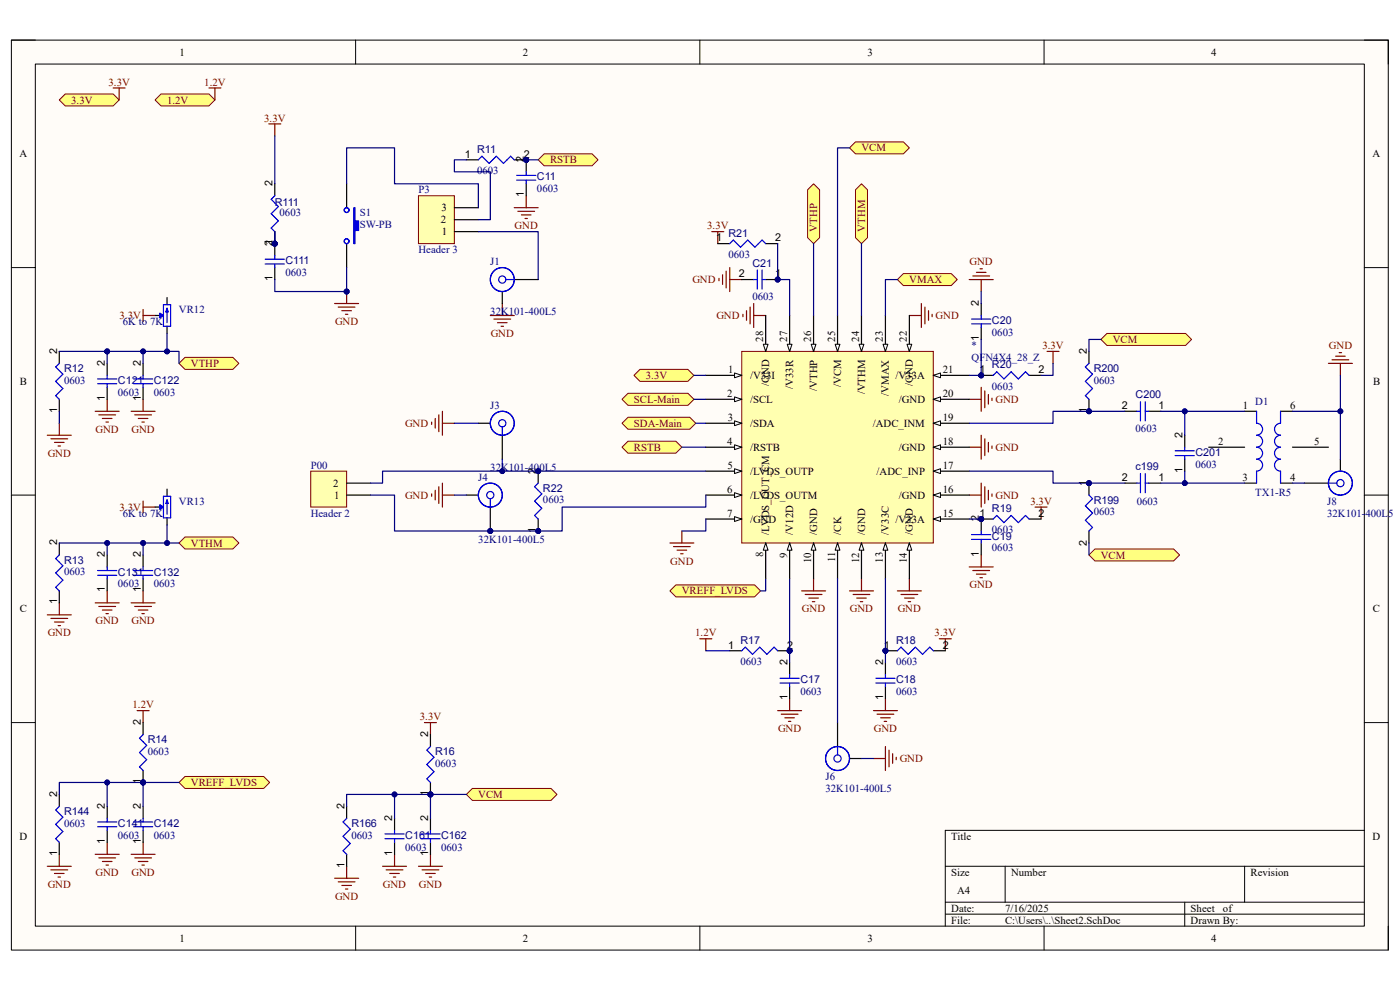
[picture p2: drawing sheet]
<svg xmlns="http://www.w3.org/2000/svg" width="297mm" height="210mm" viewBox="0 0 297 210" stroke-linecap="round" stroke-linejoin="round" font-family="sans-serif">
<defs><g id="words">
<g font-size="2.3">
<text x="38.1" y="11.8">1</text>
<text x="110.9" y="11.8">2</text>
<text x="184" y="11.8">3</text>
<text x="256.9" y="11.8">4</text>
<text x="4.1" y="33.4">A</text>
<text x="98.6" y="33.4">1</text>
<text x="111.1" y="33.4">2</text>
<text x="111.2" y="34.4" transform="rotate(-90 111.2 34.4)">2</text>
<text x="291.2" y="33.4">A</text>
<text x="57.8" y="39.5" transform="rotate(-90 57.8 39.5)">2</text>
<text x="111.2" y="41.9" transform="rotate(-90 111.2 41.9)">1</text>
<text x="93.6" y="47.4">2</text>
<text x="93.6" y="44.8">3</text>
<text x="57.8" y="52.2" transform="rotate(-90 57.8 52.2)">2</text>
<text x="57.8" y="52" transform="rotate(-90 57.8 52)">1</text>
<text x="93.8" y="49.9">1</text>
<text x="151.9" y="51.2">1</text>
<text x="164.5" y="51.2">2</text>
<text x="57.8" y="59.6" transform="rotate(-90 57.8 59.6)">1</text>
<text x="156.7" y="58.8">2</text>
<text x="164.5" y="58.8">1</text>
<text x="207.7" y="64.9" transform="rotate(-90 207.7 64.9)">2</text>
<text x="12.1" y="75.1" transform="rotate(-90 12.1 75.1)">2</text>
<text x="22.3" y="77.6" transform="rotate(-90 22.3 77.6)">2</text>
<text x="29.9" y="77.6" transform="rotate(-90 29.9 77.6)">2</text>
<text x="161.9" y="72.5" transform="rotate(-90 161.9 72.5)">28</text>
<text x="167" y="72.5" transform="rotate(-90 167 72.5)">27</text>
<text x="172.1" y="72.5" transform="rotate(-90 172.1 72.5)">26</text>
<text x="177.2" y="72.5" transform="rotate(-90 177.2 72.5)">25</text>
<text x="182.2" y="72.5" transform="rotate(-90 182.2 72.5)">24</text>
<text x="187.3" y="72.5" transform="rotate(-90 187.3 72.5)">23</text>
<text x="192.4" y="72.5" transform="rotate(-90 192.4 72.5)">22</text>
<text x="207.7" y="72.3" transform="rotate(-90 207.7 72.3)">1</text>
<text x="230.5" y="75.1" transform="rotate(-90 230.5 75.1)">2</text>
<text x="4.2" y="81.7">B</text>
<text x="154.5" y="79.1">1</text>
<text x="159.1" y="80.4">/V33I</text>
<text x="163.2" y="81.8" transform="rotate(-90 163.2 81.8)">/GND</text>
<text x="168.3" y="82.5" transform="rotate(-90 168.3 82.5)">/V33R</text>
<text x="173.4" y="82.9" transform="rotate(-90 173.4 82.9)">/VTHP</text>
<text x="178.4" y="82.1" transform="rotate(-90 178.4 82.1)">/VCM</text>
<text x="183.5" y="83.7" transform="rotate(-90 183.5 83.7)">/VTHM</text>
<text x="188.6" y="83.9" transform="rotate(-90 188.6 83.9)">/VMAX</text>
<text x="190" y="80.4">/V33A</text>
<text x="193.7" y="81.8" transform="rotate(-90 193.7 81.8)">/GND</text>
<text x="200" y="79.1">21</text>
<text x="207.8" y="79.2">1</text>
<text x="220.3" y="79.2">2</text>
<text x="291.3" y="81.7">B</text>
<text x="12.1" y="87.6" transform="rotate(-90 12.1 87.6)">1</text>
<text x="22.3" y="85" transform="rotate(-90 22.3 85)">1</text>
<text x="29.9" y="85" transform="rotate(-90 29.9 85)">1</text>
<text x="154.3" y="84.2">2</text>
<text x="154.4" y="89.3">3</text>
<text x="159.1" y="85.5">/SCL</text>
<text x="190.7" y="85.5">/GND</text>
<text x="200" y="89.3">19</text>
<text x="200" y="84.2">20</text>
<text x="230.5" y="87.6" transform="rotate(-90 230.5 87.6)">1</text>
<text x="238" y="86.8">2</text>
<text x="245.7" y="86.8">1</text>
<text x="263.7" y="86.7">1</text>
<text x="273.7" y="86.7">6</text>
<text x="154.3" y="94.4">4</text>
<text x="159.1" y="90.6">/SDA</text>
<text x="159.1" y="95.6">/RSTB</text>
<text x="185.2" y="90.6">/ADC_INM</text>
<text x="190.7" y="95.6">/GND</text>
<text x="200" y="94.4">18</text>
<text x="250.9" y="92.8" transform="rotate(-90 250.9 92.8)">2</text>
<text x="258.4" y="94.4">2</text>
<text x="278.8" y="94.4">5</text>
<text x="113.7" y="100.5" transform="rotate(-90 113.7 100.5)">2</text>
<text x="154.3" y="99.4">5</text>
<text x="159.1" y="100.7">/LVDS_OUTP</text>
<text x="186" y="100.7">/ADC_INP</text>
<text x="200" y="99.4">17</text>
<text x="250.9" y="100.3" transform="rotate(-90 250.9 100.3)">1</text>
<text x="263.6" y="102">3</text>
<text x="273.7" y="102">4</text>
<text x="70.7" y="103.3">2</text>
<text x="70.9" y="105.8">1</text>
<text x="154.3" y="104.5">6</text>
<text x="159.1" y="105.8">/LVDS_OUTM</text>
<text x="190.7" y="105.8">/GND</text>
<text x="200" y="104.5">16</text>
<text x="230.5" y="103" transform="rotate(-90 230.5 103)">1</text>
<text x="238" y="102">2</text>
<text x="245.7" y="102">1</text>
<text x="113.7" y="113" transform="rotate(-90 113.7 113)">1</text>
<text x="154.3" y="109.6">7</text>
<text x="159.1" y="110.9">/GND</text>
<text x="163.2" y="113.4" transform="rotate(-90 163.2 113.4)">/LVDS_OUT_CM</text>
<text x="168.3" y="113.4" transform="rotate(-90 168.3 113.4)">/V12D</text>
<text x="173.4" y="113.4" transform="rotate(-90 173.4 113.4)">/GND</text>
<text x="178.4" y="113.4" transform="rotate(-90 178.4 113.4)">/CK</text>
<text x="183.5" y="113.4" transform="rotate(-90 183.5 113.4)">/GND</text>
<text x="188.6" y="113.4" transform="rotate(-90 188.6 113.4)">/V33C</text>
<text x="190" y="110.9">/V33A</text>
<text x="193.7" y="113.4" transform="rotate(-90 193.7 113.4)">/GND</text>
<text x="200" y="109.6">15</text>
<text x="207.7" y="110.6" transform="rotate(-90 207.7 110.6)">2</text>
<text x="207.8" y="109.6">1</text>
<text x="220.3" y="109.6">2</text>
<text x="12.1" y="115.7" transform="rotate(-90 12.1 115.7)">2</text>
<text x="22.3" y="118.2" transform="rotate(-90 22.3 118.2)">2</text>
<text x="29.9" y="118.2" transform="rotate(-90 29.9 118.2)">2</text>
<text x="161.9" y="118.2" transform="rotate(-90 161.9 118.2)">8</text>
<text x="167" y="118.3" transform="rotate(-90 167 118.3)">9</text>
<text x="172.1" y="119.4" transform="rotate(-90 172.1 119.4)">10</text>
<text x="177.2" y="119.2" transform="rotate(-90 177.2 119.2)">11</text>
<text x="182.2" y="119.4" transform="rotate(-90 182.2 119.4)">12</text>
<text x="187.3" y="119.3" transform="rotate(-90 187.3 119.3)">13</text>
<text x="192.4" y="119.4" transform="rotate(-90 192.4 119.4)">14</text>
<text x="207.7" y="118.1" transform="rotate(-90 207.7 118.1)">1</text>
<text x="230.5" y="115.8" transform="rotate(-90 230.5 115.8)">2</text>
<text x="22.3" y="125.7" transform="rotate(-90 22.3 125.7)">1</text>
<text x="29.9" y="125.7" transform="rotate(-90 29.9 125.7)">1</text>
<text x="4.2" y="129.9">C</text>
<text x="12.1" y="128.2" transform="rotate(-90 12.1 128.2)">1</text>
<text x="291.3" y="129.9">C</text>
<text x="154.5" y="137.6">1</text>
<text x="167" y="137.6">2</text>
<text x="187.5" y="137.6">1</text>
<text x="200" y="137.6">2</text>
<text x="167" y="141.1" transform="rotate(-90 167 141.1)">2</text>
<text x="187.4" y="141.1" transform="rotate(-90 187.4 141.1)">2</text>
<text x="167" y="148.5" transform="rotate(-90 167 148.5)">1</text>
<text x="187.4" y="148.5" transform="rotate(-90 187.4 148.5)">1</text>
<text x="29.9" y="153.8" transform="rotate(-90 29.9 153.8)">2</text>
<text x="90.8" y="156.3" transform="rotate(-90 90.8 156.3)">2</text>
<text x="29.9" y="166.3" transform="rotate(-90 29.9 166.3)">1</text>
<text x="12.1" y="169" transform="rotate(-90 12.1 169)">2</text>
<text x="22.3" y="171.6" transform="rotate(-90 22.3 171.6)">2</text>
<text x="29.9" y="171.6" transform="rotate(-90 29.9 171.6)">2</text>
<text x="73.1" y="171.6" transform="rotate(-90 73.1 171.6)">2</text>
<text x="90.8" y="168.9" transform="rotate(-90 90.8 168.9)">1</text>
<text x="4.1" y="178.2">D</text>
<text x="22.3" y="179" transform="rotate(-90 22.3 179)">1</text>
<text x="29.9" y="179" transform="rotate(-90 29.9 179)">1</text>
<text x="83.2" y="174.1" transform="rotate(-90 83.2 174.1)">2</text>
<text x="90.8" y="174.1" transform="rotate(-90 90.8 174.1)">2</text>
<text x="201.8" y="178.2">Title</text>
<text x="291.2" y="178.2">D</text>
<text x="12.1" y="181.6" transform="rotate(-90 12.1 181.6)">1</text>
<text x="73.1" y="184.1" transform="rotate(-90 73.1 184.1)">1</text>
<text x="83.2" y="181.6" transform="rotate(-90 83.2 181.6)">1</text>
<text x="90.8" y="181.6" transform="rotate(-90 90.8 181.6)">1</text>
<text x="201.8" y="185.8">Size</text>
<text x="214.5" y="185.8">Number</text>
<text x="265.3" y="185.8">Revision</text>
<text x="203.1" y="189.6">A4</text>
<text x="201.8" y="193.4">Date:</text>
<text x="201.8" y="196">File:</text>
<text x="213.2" y="196">C:\Users\..\Sheet2.SchDoc</text>
<text x="213.2" y="193.4">7/16/2025</text>
<text x="252.6" y="196">Drawn By:</text>
<text x="252.6" y="193.4">Sheet</text>
<text x="259.5" y="193.4">of</text>
<text x="38.1" y="199.8">1</text>
<text x="110.9" y="199.8">2</text>
<text x="184" y="199.8">3</text>
<text x="256.9" y="199.8">4</text>
</g>
<g font-size="2.3" fill="#800000">
<text x="15.1" y="22">3.3V</text>
<text x="23" y="18.2">3.3V</text>
<text x="35.4" y="22">1.2V</text>
<text x="43.3" y="18.2">1.2V</text>
<text x="56" y="25.8">3.3V</text>
<text x="116.7" y="34.7">RSTB</text>
<text x="182.8" y="32.1">VCM</text>
<text x="109.2" y="48.6">GND</text>
<text x="150" y="48.6">3.3V</text>
<text x="173.4" y="49.1" transform="rotate(-90 173.4 49.1)">VTHP</text>
<text x="183.5" y="49.1" transform="rotate(-90 183.5 49.1)">VTHM</text>
<text x="205.7" y="56.3">GND</text>
<text x="146.9" y="60.1">GND</text>
<text x="192.9" y="60.1">VMAX</text>
<text x="25.4" y="67.7">3.3V</text>
<text x="71.1" y="69">GND</text>
<text x="104.1" y="71.5">GND</text>
<text x="152" y="67.7">GND</text>
<text x="198.5" y="67.7">GND</text>
<text x="40.5" y="77.9">VTHP</text>
<text x="221.1" y="74">3.3V</text>
<text x="236.1" y="72.8">VCM</text>
<text x="281.9" y="74">GND</text>
<text x="137" y="80.4">3.3V</text>
<text x="134.5" y="85.5">SCL-Main</text>
<text x="211.2" y="85.5">GND</text>
<text x="20.3" y="91.8">GND</text>
<text x="27.9" y="91.8">GND</text>
<text x="85.9" y="90.6">GND</text>
<text x="134.5" y="95.6">RSTB</text>
<text x="134.5" y="90.6">SDA-Main</text>
<text x="211.2" y="95.6">GND</text>
<text x="10.1" y="96.9">GND</text>
<text x="85.9" y="105.8">GND</text>
<text x="211.2" y="105.8">GND</text>
<text x="218.6" y="107.1">3.3V</text>
<text x="25.4" y="108.3">3.3V</text>
<text x="40.5" y="116">VTHM</text>
<text x="142.2" y="119.8">GND</text>
<text x="233.6" y="118.5">VCM</text>
<text x="205.7" y="124.8">GND</text>
<text x="144.7" y="126.1">VREFF_LVDS</text>
<text x="170.1" y="129.9">GND</text>
<text x="180.3" y="129.9">GND</text>
<text x="190.5" y="129.9">GND</text>
<text x="10.1" y="135">GND</text>
<text x="20.3" y="132.5">GND</text>
<text x="27.9" y="132.5">GND</text>
<text x="147.5" y="135">1.2V</text>
<text x="198.3" y="135">3.3V</text>
<text x="28.1" y="150.2">1.2V</text>
<text x="89.1" y="152.8">3.3V</text>
<text x="165.1" y="155.3">GND</text>
<text x="185.4" y="155.3">GND</text>
<text x="190.9" y="161.7">GND</text>
<text x="40.5" y="166.8">VREFF_LVDS</text>
<text x="101.5" y="169.3">VCM</text>
<text x="20.3" y="185.8">GND</text>
<text x="27.9" y="185.8">GND</text>
<text x="10.1" y="188.3">GND</text>
<text x="71.1" y="190.9">GND</text>
<text x="81.2" y="188.3">GND</text>
<text x="88.9" y="188.3">GND</text>
</g>
<g font-size="2.3" fill="#000080">
<text x="101.2" y="32.4">R11</text>
<text x="88.8" y="41">P3</text>
<text x="101.2" y="37">0603</text>
<text x="113.9" y="40.8">0603</text>
<text x="113.9" y="38.3">C11</text>
<text x="58.3" y="43.6">R111</text>
<text x="59.3" y="45.8">0603</text>
<text x="76.3" y="45.8">S1</text>
<text x="76.3" y="48.4">SW-PB</text>
<text x="88.8" y="53.7">Header 3</text>
<text x="154.6" y="50.2">R21</text>
<text x="60.6" y="58.5">0603</text>
<text x="60.6" y="56">C111</text>
<text x="104" y="56.3">J1</text>
<text x="154.6" y="54.7">0603</text>
<text x="159.6" y="56.6">C21</text>
<text x="159.6" y="63.6">0603</text>
<text x="26.1" y="69">6K to 7K</text>
<text x="38" y="66.4">VR12</text>
<text x="104" y="66.9">32K101-400L5</text>
<text x="210.4" y="71.2">0603</text>
<text x="210.4" y="68.7">C20</text>
<text x="206.1" y="74">*</text>
<text x="206.1" y="76.6">QFN4X4_28_Z</text>
<text x="13.6" y="81.4">0603</text>
<text x="13.6" y="78.9">R12</text>
<text x="25" y="83.9">0603</text>
<text x="25" y="81.4">C121</text>
<text x="32.6" y="83.9">0603</text>
<text x="32.6" y="81.4">C122</text>
<text x="210.4" y="82.7">0603</text>
<text x="210.4" y="78.1">R20</text>
<text x="232" y="81.4">0603</text>
<text x="232" y="78.9">R200</text>
<text x="104" y="86.7">J3</text>
<text x="240.9" y="84.5">C200</text>
<text x="266.3" y="86">D1</text>
<text x="240.9" y="91.6">0603</text>
<text x="65.9" y="99.4">P00</text>
<text x="101.5" y="102">J4</text>
<text x="104" y="99.9">32K101-400L5</text>
<text x="240.9" y="99.7">c199</text>
<text x="253.6" y="99.2">0603</text>
<text x="253.6" y="96.7">C201</text>
<text x="38" y="107.1">VR13</text>
<text x="115.2" y="106.8">0603</text>
<text x="115.2" y="104.3">R22</text>
<text x="232" y="106.8">R199</text>
<text x="241.2" y="107.1">0603</text>
<text x="266.3" y="105.3">TX1-R5</text>
<text x="281.6" y="107.1">J8</text>
<text x="26.1" y="109.6">6K to 7K</text>
<text x="65.9" y="109.6">Header 2</text>
<text x="210.4" y="113.2">0603</text>
<text x="210.4" y="108.6">R19</text>
<text x="232" y="109.3">0603</text>
<text x="281.6" y="109.6">32K101-400L5</text>
<text x="13.6" y="119.5">R13</text>
<text x="101.5" y="115.2">32K101-400L5</text>
<text x="210.4" y="117">0603</text>
<text x="210.4" y="114.5">C19</text>
<text x="13.6" y="122">0603</text>
<text x="25" y="124.6">0603</text>
<text x="25" y="122.1">C131</text>
<text x="32.6" y="124.6">0603</text>
<text x="32.6" y="122.1">C132</text>
<text x="157.1" y="136.6">R17</text>
<text x="190.1" y="136.6">R18</text>
<text x="157.1" y="141.1">0603</text>
<text x="190.1" y="141.1">0603</text>
<text x="169.8" y="147.4">0603</text>
<text x="169.8" y="144.9">C17</text>
<text x="190.1" y="147.4">0603</text>
<text x="190.1" y="144.9">C18</text>
<text x="31.4" y="160.1">0603</text>
<text x="31.4" y="157.6">R14</text>
<text x="92.3" y="160.2">R16</text>
<text x="92.3" y="162.7">0603</text>
<text x="175.1" y="165.5">J6</text>
<text x="13.6" y="172.9">R144</text>
<text x="175.1" y="168">32K101-400L5</text>
<text x="13.6" y="175.4">0603</text>
<text x="25" y="177.9">0603</text>
<text x="25" y="175.4">C141</text>
<text x="32.6" y="177.9">0603</text>
<text x="32.6" y="175.4">C142</text>
<text x="74.5" y="177.9">0603</text>
<text x="74.5" y="175.4">R166</text>
<text x="86" y="178">C161</text>
<text x="93.6" y="178">C162</text>
<text x="86" y="180.5">0603</text>
<text x="93.6" y="180.5">0603</text>
</g>
</g></defs>
<path d="M2.4 8.5h292.1v193h-292.1z" fill-rule="evenodd" fill="#fffcf8"/>
<path d="M2.4 8.5h292.1v193h-292.1z" fill="none" stroke="#000" stroke-width=".21"/>
<path d="M7.5 13.6h281.9v182.9h-281.9z" fill-rule="evenodd" fill="#fffcf8"/>
<g fill="none" stroke="#000" stroke-width=".21">
<path d="M2.4 8.5h5.1M7.5 13.6h281.9v182.9h-281.9zM75.4 8.5v5.1M148.5 8.5v5.1M221.5 8.5v5.1M289.4 8.5h5.1v5.1M2.4 56.8h5.1M289.4 56.8h5.1M2.4 105h5.1M289.4 105h5.1M2.4 153.3h5.1M289.4 153.3h5.1"/>
<path d="M289.4 176.1h-88.9v20.4M75.4 196.5v5M148.5 196.5v5M200.5 183.8h88.9M200.5 191.4h88.9M200.5 193.9h88.9M213.2 183.8v7.6M221.5 196.5v5M251.3 191.4v5.1M264 183.8v7.6M294.5 196.5v5"/>
</g>
<path d="M115.4 32.6h10.2l1.3 1.3-1.3 1.3h-10.2l-1.2-1.3z" fill-rule="evenodd" fill="#ffff80"/>
<path d="M115.4 32.6h10.2l1.3 1.3-1.3 1.3h-10.2l-1.2-1.3z" fill="none" stroke="#800000" stroke-width=".21"/>
<path d="M32.9 21.2l1.3-1.3h10.1l1.3 1.3-1.3 1.3h-10.1z" fill-rule="evenodd" fill="#ffff80"/>
<path d="M32.9 21.2l1.3-1.3h10.1l1.3 1.3-1.3 1.3h-10.1z" fill="none" stroke="#800000" stroke-width=".21"/>
<path d="M12.6 21.2l1.2-1.3h10.2l1.3 1.3-1.3 1.3h-10.2z" fill-rule="evenodd" fill="#ffff80"/>
<path d="M12.6 21.2l1.2-1.3h10.2l1.3 1.3-1.3 1.3h-10.2z" fill="none" stroke="#800000" stroke-width=".21"/>
<path d="M39.2 75.8h10.2l1.3 1.3-1.3 1.3h-10.2l-1.2-1.3z" fill-rule="evenodd" fill="#ffff80"/>
<path d="M39.2 75.8h10.2l1.3 1.3-1.3 1.3h-10.2l-1.2-1.3z" fill="none" stroke="#800000" stroke-width=".21"/>
<path d="M38 115.2l1.2-1.3h10.2l1.3 1.3-1.3 1.3h-10.2z" fill-rule="evenodd" fill="#ffff80"/>
<path d="M38 115.2l1.2-1.3h10.2l1.3 1.3-1.3 1.3h-10.2z" fill="none" stroke="#800000" stroke-width=".21"/>
<path d="M38 166l1.2-1.3h16.7l1.3 1.3-1.3 1.3h-16.7z" fill-rule="evenodd" fill="#ffff80"/>
<path d="M38 166l1.2-1.3h16.7l1.3 1.3-1.3 1.3h-16.7z" fill="none" stroke="#800000" stroke-width=".21"/>
<g fill="none" stroke="#800000" stroke-width=".25">
<path d="M109.1 44.1h5.1M109.9 44.8h3.5M110.6 45.6h2.1M111.4 46.3h.5M111.6 41.5v2.6M152.5 59v.6M153.3 58.3v2M154.1 57.5v3.6M154.8 56.8v5M154.8 59.3h2.6M205.6 59.3h5.1M206.4 58.5h3.5"/>
<path d="M207.1 57.8h2.1M207.9 57h.5M208.2 59.3v2.5M71 64.4h5.1M71.8 65.1h3.5M72.5 65.9h2.1M73.3 66.7h.5M73.5 61.8v2.6M157.6 66.7v.5M158.4 65.9v2M159.1 65.2v3.5M159.9 64.4v5.1"/>
<path d="M159.9 66.9h2.5M192.9 66.9h2.6M195.5 64.4v5.1M196.2 65.2v3.5M197 65.9v2M197.7 66.7v.5M10 92.3h5.1M10.8 93.1h3.6M11.6 93.9h2M12.3 94.6h.5M12.6 89.8v2.5M20.2 87.2h5.1"/>
<path d="M21 88h3.5M21.7 88.8h2.1M22.5 89.5h.5M22.7 84.7v2.5M91.6 89.5v.5M92.3 88.8v2M93.1 88v3.6M93.9 87.2v5.1M93.9 89.8h2.5M205.6 84.7h2.6M205.6 94.9h2.6M208.2 82.2v5"/>
<path d="M208.2 92.3v5.1M208.9 82.9v3.6M208.9 93.1v3.5M209.7 83.7v2M209.7 93.9v2M210.4 84.5v.5M210.4 94.6v.5M142.1 115.2h5.1M142.9 116h3.5M143.6 116.7h2.1M144.4 117.5h.5M144.7 112.6v2.6"/>
<path d="M205.6 105h2.6M208.2 102.5v5.1M208.2 117.7v2.6M208.9 103.3v3.5M209.7 104v2M210.4 104.8v.5M10 130.4h5.1M10.8 131.2h3.6M11.6 132h2M12.3 132.7h.5M12.6 127.9v2.5M20.2 127.9h5.1"/>
<path d="M21 128.7h3.5M21.7 129.4h2.1M22.5 130.2h.5M22.7 125.3v2.6M170.1 125.3h5M170.8 126.1h3.6M171.6 126.9h2M172.3 127.6h.6M172.6 122.8v2.5M180.2 125.3h5.1M181 126.1h3.5M181.7 126.9h2.1"/>
<path d="M182.5 127.6h.5M182.8 122.8v2.5M190.4 125.3h5.1M191.1 126.1h3.6M191.9 126.9h2M192.7 127.6h.5M192.9 122.8v2.5M205.6 120.3h5.1M206.4 121h3.5M207.1 121.8h2.1M207.9 122.6h.5M165 150.7h5.1"/>
<path d="M165.7 151.5h3.6M166.5 152.3h2M167.3 153h.5M167.5 148.2v2.5M185.3 150.7h5.1M186.1 151.5h3.5M186.8 152.3h2.1M187.6 153h.5M187.8 148.2v2.5"/>
</g>
<circle cx="73.5" cy="61.8" r=".51" fill="#000080"/>
<circle cx="73.5" cy="61.8" r=".51" fill="none" stroke="#000080" stroke-width=".21"/>
<g fill="none" stroke="#800000" stroke-width=".25">
<path d="M24 18.7h2.5M25.3 18.7v2.5M44.3 18.7h2.6M45.6 18.7v2.5M104 66.9h5.1M104.8 67.7h3.5M105.5 68.5h2.1M106.3 69.2h.5M106.6 64.4v2.5M22.7 178.7v2.5M10 183.8h5.1M10.8 184.5h3.6"/>
<path d="M11.6 185.3h2M12.3 186.1h.5M12.6 181.2v2.6M20.2 181.2h5.1M21 182h3.5M21.7 182.8h2.1M22.5 183.5h.5"/>
</g>
<path d="M132 94.9l1.2-1.3h10.2l1.3 1.3-1.3 1.2h-10.2z" fill-rule="evenodd" fill="#ffff80"/>
<path d="M132 94.9l1.2-1.3h10.2l1.3 1.3-1.3 1.2h-10.2z" fill="none" stroke="#800000" stroke-width=".21"/>
<path d="M172.6 39l1.3 1.3v10.1l-1.3 1.3-1.3-1.3v-10.1z" fill-rule="evenodd" fill="#ffff80"/>
<path d="M172.6 39l1.3 1.3v10.1l-1.3 1.3-1.3-1.3v-10.1z" fill="none" stroke="#800000" stroke-width=".21"/>
<path d="M182.8 39l1.2 1.3v10.1l-1.2 1.3-1.3-1.3v-10.1z" fill-rule="evenodd" fill="#ffff80"/>
<path d="M182.8 39l1.2 1.3v10.1l-1.2 1.3-1.3-1.3v-10.1z" fill="none" stroke="#800000" stroke-width=".21"/>
<path d="M134.5 79.6l1.3-1.2h10.1l1.3 1.2-1.3 1.3h-10.1z" fill-rule="evenodd" fill="#ffff80"/>
<path d="M134.5 79.6l1.3-1.2h10.1l1.3 1.2-1.3 1.3h-10.1z" fill="none" stroke="#800000" stroke-width=".21"/>
<path d="M143.4 124.1h16.7l1.3 1.2-1.3 1.3h-16.7l-1.3-1.3z" fill-rule="evenodd" fill="#ffff80"/>
<path d="M143.4 124.1h16.7l1.3 1.2-1.3 1.3h-16.7l-1.3-1.3z" fill="none" stroke="#800000" stroke-width=".21"/>
<path d="M191.7 58h10.1l1.3 1.3-1.3 1.3h-10.1l-1.3-1.3z" fill-rule="evenodd" fill="#ffff80"/>
<path d="M191.7 58h10.1l1.3 1.3-1.3 1.3h-10.1l-1.3-1.3z" fill="none" stroke="#800000" stroke-width=".21"/>
<path d="M180.2 31.4l1.3-1.3h10.2l1.2 1.3-1.2 1.2h-10.2z" fill-rule="evenodd" fill="#ffff80"/>
<path d="M180.2 31.4l1.3-1.3h10.2l1.2 1.3-1.2 1.2h-10.2z" fill="none" stroke="#800000" stroke-width=".21"/>
<path d="M132 84.7l1.2-1.3h12.8l1.2 1.3-1.2 1.3h-12.8z" fill-rule="evenodd" fill="#ffff80"/>
<path d="M132 84.7l1.2-1.3h12.8l1.2 1.3-1.2 1.3h-12.8z" fill="none" stroke="#800000" stroke-width=".21"/>
<path d="M132 89.8l1.2-1.3h13.1l1.3 1.3-1.3 1.3h-13.1z" fill-rule="evenodd" fill="#ffff80"/>
<path d="M132 89.8l1.2-1.3h13.1l1.3 1.3-1.3 1.3h-13.1z" fill="none" stroke="#800000" stroke-width=".21"/>
<g fill="none" stroke="#800000" stroke-width=".25">
<path d="M57 26.3h2.6M58.3 26.3v2.5M151 49.1h2.5M152.3 49.1v2.6M30.4 65.7v2.5M30.4 66.9h2.5M222.1 74.5h2.6M223.4 74.5v2.6M27.8 87.2h5.1M28.6 88h3.5M29.3 88.8h2.1M30.1 89.5h.5"/>
<path d="M30.4 84.7v2.5M30.4 106.3v2.5M30.4 107.6h2.5M219.6 107.6h2.5M220.9 107.6v2.5M27.8 127.9h5.1M28.6 128.7h3.5M29.3 129.4h2.1M30.1 130.2h.5M30.4 125.3v2.6M148.5 135.5h2.5M149.7 135.5v2.5"/>
<path d="M199.3 135.5h2.5M200.5 135.5v2.5M29.1 150.7h2.5M30.4 150.7v2.6M30.4 178.7v2.5M27.8 181.2h5.1M28.6 182h3.5M29.3 182.8h2.1M30.1 183.5h.5"/>
</g>
<g fill="none" stroke="#00f" stroke-width=".25">
<path d="M107.3 59.3h1.8M281.8 102.5h1.8"/>
<circle cx="106.6" cy="59.3" r="2.54"/>
<circle cx="106.6" cy="59.3" r=".76"/>
<circle cx="284.4" cy="102.5" r="2.54"/>
<circle cx="284.4" cy="102.5" r=".76"/>
</g>
<path d="M109.1 59.3h5.1M106.6 61.8v2.6M284.4 97.4v2.5M276.7 102.5h5.1" fill="none" stroke="#000" stroke-width=".25"/>
<path d="M100.2 167.3h16.7l1.3 1.2-1.3 1.3h-16.7l-1.3-1.3z" fill-rule="evenodd" fill="#ffff80"/>
<path d="M100.2 167.3h16.7l1.3 1.2-1.3 1.3h-16.7l-1.3-1.3z" fill="none" stroke="#800000" stroke-width=".21"/>
<g fill="none" stroke="#800000" stroke-width=".25">
<path d="M91.6 104.8v.5M92.3 104v2M93.1 103.3v3.5M93.9 102.5v5.1M93.9 105h2.5M90 153.3h2.6M91.3 153.3v2.5M71 186.3h5.1M71.8 187.1h3.5M72.5 187.8h2.1M73.3 188.6h.5M73.5 183.8v2.5"/>
<path d="M81.2 183.8h5M81.9 184.5h3.6M82.7 185.3h2M83.4 186.1h.6M83.7 181.2v2.6M88.8 183.8h5.1M89.5 184.5h3.6M90.3 185.3h2M91.1 186.1h.5M91.3 181.2v2.6"/>
</g>
<circle cx="104" cy="112.6" r=".51" fill="#000080"/>
<circle cx="104" cy="112.6" r=".51" fill="none" stroke="#000080" stroke-width=".21"/>
<g fill="none" stroke="#00f" stroke-width=".25">
<path d="M104 105.8v1.8"/>
<circle cx="104" cy="105" r=".76"/>
</g>
<path d="M104 107.6v5" fill="none" stroke="#000" stroke-width=".25"/>
<circle cx="104" cy="112.6" r=".51" fill="#000080"/>
<circle cx="104" cy="112.6" r=".51" fill="none" stroke="#000080" stroke-width=".21"/>
<path d="M101.5 89.8h2.5M106.6 92.3v5.1M32.9 107.6h1.8M35.4 109.9v1.5M98.9 105h2.6M177.7 153.3v5.1M180.2 160.9h2.6" fill="none" stroke="#000" stroke-width=".25"/>
<g fill="none" stroke="#00f" stroke-width=".25">
<path d="M106.6 90.6v1.7M177.7 158.4v1.7"/>
<circle cx="106.6" cy="89.8" r="2.54"/>
<circle cx="106.6" cy="89.8" r=".76"/>
<circle cx="104" cy="105" r="2.54"/>
<circle cx="177.7" cy="160.9" r="2.54"/>
<circle cx="177.7" cy="160.9" r=".76"/>
</g>
<path d="M187.8 158.4v5M188.6 159.1v3.6M189.4 159.9v2M185.3 160.9h2.5M190.1 160.7v.5" fill="none" stroke="#800000" stroke-width=".25"/>
<path d="M33.9 107.1l.8 .5-.8 .5z" fill="#00f"/>
<path d="M33.9 107.1l.8 .5-.8 .5zM34.7 105.3h1.5v4.6h-1.5zM35.4 106v3.1M35.4 106l.3 .8h-.5z" fill="none" stroke="#00f" stroke-width=".25"/>
<path d="M32.9 66.9h1.8M35.4 69.2v1.5M35.4 103.8v1.5" fill="none" stroke="#000" stroke-width=".25"/>
<path d="M33.9 66.4l.8 .5-.8 .5z" fill="#00f"/>
<path d="M12.6 77.1l-.8 .7 1.5 1.6-1.5 1.5 1.5 1.5-1.5 1.5 .8 .8M33.9 66.4l.8 .5-.8 .5zM34.7 64.6h1.5v4.6h-1.5zM35.4 65.4v3.1M35.4 65.4l.3 .8h-.5zM12.6 117.7l-.8 .8 1.5 1.5-1.5 1.5 1.5 1.6-1.5 1.5 .8 .7" fill="none" stroke="#00f" stroke-width=".25"/>
<path d="M12.6 74.5v2.6M35.4 63.1v1.5M12.6 84.7v2.5M12.6 115.2v2.5M12.6 125.3v2.6" fill="none" stroke="#000" stroke-width=".25"/>
<circle cx="58.3" cy="51.7" r=".51" fill="#000080"/>
<circle cx="58.3" cy="51.7" r=".51" fill="none" stroke="#000080" stroke-width=".21"/>
<path d="M58.3 39v2.5M58.3 49.1v2.6" fill="none" stroke="#000" stroke-width=".25"/>
<circle cx="58.3" cy="51.7" r=".51" fill="#000080"/>
<circle cx="58.3" cy="51.7" r=".51" fill="none" stroke="#000080" stroke-width=".21"/>
<path d="M58.3 41.5l-.8 .8 1.6 1.5-1.6 1.5 1.6 1.6-1.6 1.5 .8 .7" fill="none" stroke="#00f" stroke-width=".25"/>
<circle cx="111.6" cy="33.9" r=".51" fill="#000080"/>
<circle cx="111.6" cy="33.9" r=".51" fill="none" stroke="#000080" stroke-width=".21"/>
<path d="M109.1 33.9h2.5" fill="none" stroke="#000" stroke-width=".25"/>
<circle cx="111.6" cy="33.9" r=".51" fill="#000080"/>
<circle cx="111.6" cy="33.9" r=".51" fill="none" stroke="#000080" stroke-width=".21"/>
<path d="M98.9 33.9h2.6" fill="none" stroke="#000" stroke-width=".25"/>
<path d="M101.5 33.9l.7-.8 1.6 1.6 1.5-1.6 1.5 1.6 1.5-1.6 .8 .8" fill="none" stroke="#00f" stroke-width=".25"/>
<circle cx="30.4" cy="166" r=".51" fill="#000080"/>
<circle cx="30.4" cy="166" r=".51" fill="none" stroke="#000080" stroke-width=".21"/>
<path d="M30.4 153.3v2.5M30.4 163.4v2.6" fill="none" stroke="#000" stroke-width=".25"/>
<circle cx="30.4" cy="166" r=".51" fill="#000080"/>
<circle cx="30.4" cy="166" r=".51" fill="none" stroke="#000080" stroke-width=".21"/>
<path d="M30.4 155.8l-.8 .8 1.5 1.5-1.5 1.5 1.5 1.6-1.5 1.5 .8 .7M12.6 171.1l-.8 .7 1.5 1.6-1.5 1.5 1.5 1.5-1.5 1.5 .8 .8M73.5 173.6l-.7 .8 1.5 1.5-1.5 1.5 1.5 1.5-1.5 1.6 .7 .7" fill="none" stroke="#00f" stroke-width=".25"/>
<path d="M12.6 178.7v2.5M12.6 168.5v2.6M73.5 171.1v2.5M73.5 181.2v2.6" fill="none" stroke="#000" stroke-width=".25"/>
<circle cx="91.3" cy="168.5" r=".51" fill="#000080"/>
<circle cx="91.3" cy="168.5" r=".51" fill="none" stroke="#000080" stroke-width=".21"/>
<path d="M91.3 155.8v2.6M91.3 166v2.5" fill="none" stroke="#000" stroke-width=".25"/>
<circle cx="91.3" cy="168.5" r=".51" fill="#000080"/>
<circle cx="91.3" cy="168.5" r=".51" fill="none" stroke="#000080" stroke-width=".21"/>
<path d="M91.3 158.4l-.7 .7 1.5 1.6-1.5 1.5 1.5 1.5-1.5 1.5 .7 .8" fill="none" stroke="#00f" stroke-width=".25"/>
<circle cx="167.5" cy="138" r=".51" fill="#000080"/>
<circle cx="167.5" cy="138" r=".51" fill="none" stroke="#000080" stroke-width=".21"/>
<path d="M165 138h2.5" fill="none" stroke="#000" stroke-width=".25"/>
<circle cx="167.5" cy="138" r=".51" fill="#000080"/>
<circle cx="167.5" cy="138" r=".51" fill="none" stroke="#000080" stroke-width=".21"/>
<path d="M154.8 138h2.6" fill="none" stroke="#000" stroke-width=".25"/>
<path d="M157.4 138l.7-.7 1.5 1.5 1.6-1.5 1.5 1.5 1.5-1.5 .8 .7" fill="none" stroke="#00f" stroke-width=".25"/>
<circle cx="187.8" cy="138" r=".51" fill="#000080"/>
<circle cx="187.8" cy="138" r=".51" fill="none" stroke="#000080" stroke-width=".21"/>
<path d="M187.8 138h2.6M198 138h2.5" fill="none" stroke="#000" stroke-width=".25"/>
<circle cx="187.8" cy="138" r=".51" fill="#000080"/>
<circle cx="187.8" cy="138" r=".51" fill="none" stroke="#000080" stroke-width=".21"/>
<path d="M190.4 138l.7-.7 1.6 1.5 1.5-1.5 1.5 1.5 1.5-1.5 .8 .7" fill="none" stroke="#00f" stroke-width=".25"/>
<circle cx="208.2" cy="110.1" r=".51" fill="#000080"/>
<circle cx="208.2" cy="110.1" r=".51" fill="none" stroke="#000080" stroke-width=".21"/>
<path d="M208.2 110.1h2.5M218.3 110.1h2.6" fill="none" stroke="#000" stroke-width=".25"/>
<circle cx="208.2" cy="110.1" r=".51" fill="#000080"/>
<circle cx="208.2" cy="110.1" r=".51" fill="none" stroke="#000080" stroke-width=".21"/>
<path d="M210.7 110.1l.8-.8 1.5 1.6 1.5-1.6 1.5 1.6 1.6-1.6 .7 .8" fill="none" stroke="#00f" stroke-width=".25"/>
<circle cx="208.2" cy="79.6" r=".51" fill="#000080"/>
<circle cx="208.2" cy="79.6" r=".51" fill="none" stroke="#000080" stroke-width=".21"/>
<path d="M208.2 79.6h2.5M218.3 79.6h2.6" fill="none" stroke="#000" stroke-width=".25"/>
<circle cx="208.2" cy="79.6" r=".51" fill="#000080"/>
<circle cx="208.2" cy="79.6" r=".51" fill="none" stroke="#000080" stroke-width=".21"/>
<path d="M154.8 51.7l.8-.8 1.5 1.5 1.5-1.5 1.6 1.5 1.5-1.5 .7 .8M210.7 79.6l.8-.7 1.5 1.5 1.5-1.5 1.5 1.5 1.6-1.5 .7 .7" fill="none" stroke="#00f" stroke-width=".25"/>
<path d="M73.5 39v5.1M73.5 51.7v5.1M152.3 51.7h2.5M162.4 51.7h2.6" fill="none" stroke="#000" stroke-width=".25"/>
<path d="M75.1 44.1h.2v2.8h.8v2h-.8v2.8h-.2z" fill-rule="evenodd" fill="#00f"/>
<g fill="none" stroke="#00f" stroke-width=".25">
<path d="M75.1 44.1h.2v2.8h.8v2h-.8v2.8h-.2z"/>
<circle cx="73.5" cy="44.6" r=".51"/>
<circle cx="73.5" cy="51.2" r=".51"/>
</g>
<circle cx="58.3" cy="51.7" r=".51" fill="#000080"/>
<circle cx="58.3" cy="51.7" r=".51" fill="none" stroke="#000080" stroke-width=".21"/>
<path d="M58.3 51.7v2.5M58.3 56.8v2.5" fill="none" stroke="#000" stroke-width=".25"/>
<circle cx="58.3" cy="51.7" r=".51" fill="#000080"/>
<circle cx="58.3" cy="51.7" r=".51" fill="none" stroke="#000080" stroke-width=".21"/>
<g fill="none" stroke="#00f" stroke-width=".25">
<path d="M56.3 55h4M56.3 56h4M58.3 54.2v.8M58.3 56v.8M22.7 79.6v.8M30.4 79.6v.8M20.7 80.4h4.1M20.7 81.4h4.1M22.7 81.4v.8M28.3 80.4h4.1M28.3 81.4h4.1M30.4 81.4v.8"/>
<path d="M20.7 121h4.1M20.7 122h4.1M22.7 120.3v.7M22.7 122v.8M28.3 121h4.1M28.3 122h4.1M30.4 120.3v.7M30.4 122v.8M165.5 143.9h4.1M165.5 144.9h4.1M167.5 143.1v.8M167.5 144.9v.8"/>
<path d="M185.8 143.9h4.1M185.8 144.9h4.1M187.8 143.1v.8M187.8 144.9v.8M20.7 174.4h4.1M20.7 175.4h4.1M22.7 173.6v.8M22.7 175.4v.7M28.3 174.4h4.1M28.3 175.4h4.1M30.4 173.6v.8M30.4 175.4v.7"/>
<path d="M81.7 176.9h4M81.7 177.9h4M83.7 176.1v.8M83.7 177.9v.8M89.3 176.9h4.1M89.3 177.9h4.1M91.3 176.1v.8M91.3 177.9v.8"/>
</g>
<g fill="none" stroke="#000" stroke-width=".25">
<path d="M22.7 77.1v2.5M30.4 77.1v2.5M22.7 82.2v2.5M30.4 82.2v2.5M22.7 117.7v2.6M30.4 117.7v2.6M22.7 122.8v2.5M30.4 122.8v2.5M167.5 140.6v2.5M167.5 145.7v2.5M187.8 140.6v2.5M187.8 145.7v2.5"/>
<path d="M22.7 171.1v2.5M22.7 176.1v2.6M30.4 171.1v2.5M30.4 176.1v2.6M83.7 173.6v2.5M83.7 178.7v2.5M91.3 173.6v2.5M91.3 178.7v2.5"/>
</g>
<circle cx="208.2" cy="110.1" r=".51" fill="#000080"/>
<circle cx="208.2" cy="110.1" r=".51" fill="none" stroke="#000080" stroke-width=".21"/>
<path d="M208.2 110.1v2.5M208.2 115.2v2.5" fill="none" stroke="#000" stroke-width=".25"/>
<circle cx="208.2" cy="110.1" r=".51" fill="#000080"/>
<circle cx="208.2" cy="110.1" r=".51" fill="none" stroke="#000080" stroke-width=".21"/>
<path d="M206.1 67.7h4.1M206.1 68.7h4.1M208.2 66.9v.8M208.2 68.7v.8M206.1 113.4h4.1M206.1 114.4h4.1M208.2 112.6v.8M208.2 114.4v.8" fill="none" stroke="#00f" stroke-width=".25"/>
<path d="M208.2 64.4v2.5M208.2 69.5v2.5" fill="none" stroke="#000" stroke-width=".25"/>
<circle cx="165" cy="59.3" r=".51" fill="#000080"/>
<circle cx="165" cy="59.3" r=".51" fill="none" stroke="#000080" stroke-width=".21"/>
<path d="M162.4 59.3h2.6" fill="none" stroke="#000" stroke-width=".25"/>
<circle cx="165" cy="59.3" r=".51" fill="#000080"/>
<circle cx="165" cy="59.3" r=".51" fill="none" stroke="#000080" stroke-width=".21"/>
<path d="M157.4 59.3h2.5" fill="none" stroke="#000" stroke-width=".25"/>
<path d="M159.9 59.3h.8M160.7 57.3v4M161.7 57.3v4M161.7 59.3h.7" fill="none" stroke="#00f" stroke-width=".25"/>
<circle cx="111.6" cy="33.9" r=".51" fill="#000080"/>
<circle cx="111.6" cy="33.9" r=".51" fill="none" stroke="#000080" stroke-width=".21"/>
<path d="M111.6 33.9v2.5M111.6 39v2.5" fill="none" stroke="#000" stroke-width=".25"/>
<circle cx="111.6" cy="33.9" r=".51" fill="#000080"/>
<circle cx="111.6" cy="33.9" r=".51" fill="none" stroke="#000080" stroke-width=".21"/>
<path d="M109.6 37.2h4.1M109.6 38.2h4.1M111.6 36.4v.8M111.6 38.2v.8" fill="none" stroke="#00f" stroke-width=".25"/>
<circle cx="114.2" cy="99.9" r=".51" fill="#000080"/>
<circle cx="114.2" cy="99.9" r=".51" fill="none" stroke="#000080" stroke-width=".21"/>
<circle cx="114.2" cy="112.6" r=".51" fill="#000080"/>
<circle cx="114.2" cy="112.6" r=".51" fill="none" stroke="#000080" stroke-width=".21"/>
<path d="M114.2 99.9v2.6" fill="none" stroke="#000" stroke-width=".25"/>
<circle cx="114.2" cy="99.9" r=".51" fill="#000080"/>
<circle cx="114.2" cy="99.9" r=".51" fill="none" stroke="#000080" stroke-width=".21"/>
<path d="M114.2 110.1v2.5" fill="none" stroke="#000" stroke-width=".25"/>
<circle cx="114.2" cy="112.6" r=".51" fill="#000080"/>
<circle cx="114.2" cy="112.6" r=".51" fill="none" stroke="#000080" stroke-width=".21"/>
<path d="M114.2 102.5l-.8 .8 1.5 1.5-1.5 1.5 1.5 1.5-1.5 1.5 .8 .8" fill="none" stroke="#00f" stroke-width=".25"/>
<path d="M88.8 41.5h7.6v10.2h-7.6z" fill-rule="evenodd" fill="#ffffb0"/>
<path d="M88.8 41.5h7.6v10.2h-7.6z" fill="none" stroke="#800000" stroke-width=".21"/>
<g fill="none" stroke="#000" stroke-width=".25">
<path d="M96.4 49.1h5.1M96.4 46.6h5.1M96.4 44.1h5.1M238.6 87.2h2.6M243.7 87.2h2.6M251.3 92.3v2.6M251.3 97.4v2.5M256.4 94.9h7.6M264 87.2h2.6M271.7 87.2h2.5M274.2 94.9h7.6M238.6 102.5h2.6"/>
<path d="M243.7 102.5h2.6M264 102.5h2.6M271.7 102.5h2.5"/>
</g>
<g fill="none" stroke="#00f" stroke-width=".25">
<path d="M241.2 87.2h.7M241.9 85.2v4.1M243 85.2v4.1M243 87.2h.7M249.3 95.6h4.1M249.3 96.6h4.1M251.3 94.9v.7M251.3 96.6v.8M266.6 87.2v2.6a1.27 1.27 0 0 1 1.3 1.3 1.27 1.27 0 0 1-1.3 1.2 1.27 1.27 0 0 1 1.3 1.3 1.27 1.27 0 0 1-1.3 1.3 1.27 1.27 0 0 1 1.3 1.2 1.27 1.27 0 0 1-1.3 1.3 1.27 1.27 0 0 1 1.3 1.3 1.27 1.27 0 0 1-1.3 1.2v2.6M271.7 87.2v2.6a1.27 1.27 0 0 0-1.3 1.3 1.27 1.27 0 0 0 1.3 1.2 1.27 1.27 0 0 0-1.3 1.3 1.27 1.27 0 0 0 1.3 1.3 1.27 1.27 0 0 0-1.3 1.2 1.27 1.27 0 0 0 1.3 1.3 1.27 1.27 0 0 0-1.3 1.3 1.27 1.27 0 0 0 1.3 1.2v2.6M241.2 102.5h.7M241.9 100.5v4"/>
<path d="M243 100.5v4M243 102.5h.7"/>
</g>
<circle cx="231" cy="102.5" r=".51" fill="#000080"/>
<circle cx="231" cy="102.5" r=".51" fill="none" stroke="#000080" stroke-width=".21"/>
<path d="M231 102.5v2.5M231 112.6v2.6" fill="none" stroke="#000" stroke-width=".25"/>
<circle cx="231" cy="102.5" r=".51" fill="#000080"/>
<circle cx="231" cy="102.5" r=".51" fill="none" stroke="#000080" stroke-width=".21"/>
<path d="M231 105l.8 .8-1.5 1.5 1.5 1.5-1.5 1.6 1.5 1.5-.8 .7" fill="none" stroke="#00f" stroke-width=".25"/>
<circle cx="231" cy="87.2" r=".51" fill="#000080"/>
<circle cx="231" cy="87.2" r=".51" fill="none" stroke="#000080" stroke-width=".21"/>
<path d="M231 74.5v2.6M231 84.7v2.5" fill="none" stroke="#000" stroke-width=".25"/>
<circle cx="231" cy="87.2" r=".51" fill="#000080"/>
<circle cx="231" cy="87.2" r=".51" fill="none" stroke="#000080" stroke-width=".21"/>
<path d="M231 77.1l-.7 .8 1.5 1.5-1.5 1.5 1.5 1.5-1.5 1.5 .7 .8" fill="none" stroke="#00f" stroke-width=".25"/>
<path d="M234.8 70.7h16.7l1.3 1.3-1.3 1.3h-16.7l-1.2-1.3z" fill-rule="evenodd" fill="#ffff80"/>
<path d="M234.8 70.7h16.7l1.3 1.3-1.3 1.3h-16.7l-1.2-1.3z" fill="none" stroke="#800000" stroke-width=".21"/>
<path d="M231 117.7l1.3-1.2h16.7l1.3 1.2-1.3 1.3h-16.7z" fill-rule="evenodd" fill="#ffff80"/>
<path d="M231 117.7l1.3-1.2h16.7l1.3 1.2-1.3 1.3h-16.7z" fill="none" stroke="#800000" stroke-width=".21"/>
<path d="M281.8 77.1h5.1M282.6 76.3h3.5M283.3 75.6h2.1M284.1 74.8h.5M284.4 77.1v2.5" fill="none" stroke="#800000" stroke-width=".25"/>
<path d="M65.9 99.9h7.6v7.7h-7.6z" fill-rule="evenodd" fill="#ffffb0"/>
<path d="M65.9 99.9h7.6v7.7h-7.6z" fill="none" stroke="#800000" stroke-width=".21"/>
<path d="M73.5 105h5.1M73.5 102.5h5.1" fill="none" stroke="#000" stroke-width=".25"/>
<path d="M157.4 74.5h40.6v40.7h-40.6z" fill-rule="evenodd" fill="#ffffb0"/>
<path d="M157.4 74.5h40.6v40.7h-40.6z" fill="none" stroke="#800000" stroke-width=".21"/>
<path d="M149.7 79.6h7.7" fill="none" stroke="#000" stroke-width=".25"/>
<path d="M155.8 79.1l1.6 .5-1.6 .5z" fill="#f8fcff"/>
<path d="M155.8 79.1l1.6 .5-1.6 .5z" fill="none" stroke="#000" stroke-width=".21"/>
<path d="M149.7 84.7h7.7" fill="none" stroke="#000" stroke-width=".25"/>
<path d="M155.8 84.2l1.6 .5-1.6 .5z" fill="#f8fcff"/>
<path d="M155.8 84.2l1.6 .5-1.6 .5z" fill="none" stroke="#000" stroke-width=".21"/>
<path d="M149.7 89.8h7.7" fill="none" stroke="#000" stroke-width=".25"/>
<path d="M155.8 89.3l1.6 .5-1.6 .5z" fill="#f8fcff"/>
<path d="M155.8 89.3l1.6 .5-1.6 .5z" fill="none" stroke="#000" stroke-width=".21"/>
<path d="M149.7 94.9h7.7" fill="none" stroke="#000" stroke-width=".25"/>
<path d="M155.8 94.4l1.6 .5-1.6 .5z" fill="#f8fcff"/>
<path d="M155.8 94.4l1.6 .5-1.6 .5z" fill="none" stroke="#000" stroke-width=".21"/>
<path d="M149.7 99.9h7.7" fill="none" stroke="#000" stroke-width=".25"/>
<path d="M155.8 99.4l1.6 .5-1.6 .6z" fill="#f8fcff"/>
<path d="M155.8 99.4l1.6 .5-1.6 .6z" fill="none" stroke="#000" stroke-width=".21"/>
<path d="M149.7 105h7.7" fill="none" stroke="#000" stroke-width=".25"/>
<path d="M155.8 104.5l1.6 .5-1.6 .5z" fill="#f8fcff"/>
<path d="M155.8 104.5l1.6 .5-1.6 .5z" fill="none" stroke="#000" stroke-width=".21"/>
<path d="M149.7 110.1h7.7" fill="none" stroke="#000" stroke-width=".25"/>
<path d="M155.8 109.6l1.6 .5-1.6 .5z" fill="#f8fcff"/>
<path d="M155.8 109.6l1.6 .5-1.6 .5z" fill="none" stroke="#000" stroke-width=".21"/>
<path d="M162.4 115.2v7.6" fill="none" stroke="#000" stroke-width=".25"/>
<path d="M162.4 115.2l.5 1.5h-1z" fill="#f8fcff"/>
<path d="M162.4 115.2l.5 1.5h-1z" fill="none" stroke="#000" stroke-width=".21"/>
<path d="M167.5 115.2v7.6" fill="none" stroke="#000" stroke-width=".25"/>
<path d="M167.5 115.2l.5 1.5h-1z" fill="#f8fcff"/>
<path d="M167.5 115.2l.5 1.5h-1z" fill="none" stroke="#000" stroke-width=".21"/>
<path d="M172.6 115.2v7.6" fill="none" stroke="#000" stroke-width=".25"/>
<path d="M172.6 115.2l.5 1.5h-1z" fill="#f8fcff"/>
<path d="M172.6 115.2l.5 1.5h-1z" fill="none" stroke="#000" stroke-width=".21"/>
<path d="M177.7 115.2v7.6" fill="none" stroke="#000" stroke-width=".25"/>
<path d="M177.7 115.2l.5 1.5h-1z" fill="#f8fcff"/>
<path d="M177.7 115.2l.5 1.5h-1z" fill="none" stroke="#000" stroke-width=".21"/>
<path d="M182.8 115.2v7.6" fill="none" stroke="#000" stroke-width=".25"/>
<path d="M182.8 115.2l.5 1.5h-1z" fill="#f8fcff"/>
<path d="M182.8 115.2l.5 1.5h-1z" fill="none" stroke="#000" stroke-width=".21"/>
<path d="M187.8 115.2v7.6" fill="none" stroke="#000" stroke-width=".25"/>
<path d="M187.8 115.2l.6 1.5h-1.1z" fill="#f8fcff"/>
<path d="M187.8 115.2l.6 1.5h-1.1z" fill="none" stroke="#000" stroke-width=".21"/>
<path d="M192.9 115.2v7.6" fill="none" stroke="#000" stroke-width=".25"/>
<path d="M192.9 115.2l.5 1.5h-1z" fill="#f8fcff"/>
<path d="M192.9 115.2l.5 1.5h-1z" fill="none" stroke="#000" stroke-width=".21"/>
<path d="M198 110.1h7.6" fill="none" stroke="#000" stroke-width=".25"/>
<path d="M198 110.1l1.5-.5v1z" fill="#f8fcff"/>
<path d="M198 110.1l1.5-.5v1z" fill="none" stroke="#000" stroke-width=".21"/>
<path d="M198 105h7.6" fill="none" stroke="#000" stroke-width=".25"/>
<path d="M198 105l1.5-.5v1z" fill="#f8fcff"/>
<path d="M198 105l1.5-.5v1z" fill="none" stroke="#000" stroke-width=".21"/>
<path d="M198 99.9h7.6" fill="none" stroke="#000" stroke-width=".25"/>
<path d="M198 99.9l1.5-.5v1.1z" fill="#f8fcff"/>
<path d="M198 99.9l1.5-.5v1.1z" fill="none" stroke="#000" stroke-width=".21"/>
<path d="M198 94.9h7.6" fill="none" stroke="#000" stroke-width=".25"/>
<path d="M198 94.9l1.5-.5v1z" fill="#f8fcff"/>
<path d="M198 94.9l1.5-.5v1z" fill="none" stroke="#000" stroke-width=".21"/>
<path d="M198 89.8h7.6" fill="none" stroke="#000" stroke-width=".25"/>
<path d="M198 89.8l1.5-.5v1z" fill="#f8fcff"/>
<path d="M198 89.8l1.5-.5v1z" fill="none" stroke="#000" stroke-width=".21"/>
<path d="M198 84.7h7.6" fill="none" stroke="#000" stroke-width=".25"/>
<path d="M198 84.7l1.5-.5v1z" fill="#f8fcff"/>
<path d="M198 84.7l1.5-.5v1z" fill="none" stroke="#000" stroke-width=".21"/>
<path d="M198 79.6h7.6" fill="none" stroke="#000" stroke-width=".25"/>
<path d="M198 79.6l1.5-.5v1z" fill="#f8fcff"/>
<path d="M198 79.6l1.5-.5v1z" fill="none" stroke="#000" stroke-width=".21"/>
<path d="M192.9 66.9v7.6" fill="none" stroke="#000" stroke-width=".25"/>
<path d="M192.4 73h1l-.5 1.5z" fill="#f8fcff"/>
<path d="M192.4 73h1l-.5 1.5z" fill="none" stroke="#000" stroke-width=".21"/>
<path d="M187.8 66.9v7.6" fill="none" stroke="#000" stroke-width=".25"/>
<path d="M187.3 73h1.1l-.6 1.5z" fill="#f8fcff"/>
<path d="M187.3 73h1.1l-.6 1.5z" fill="none" stroke="#000" stroke-width=".21"/>
<path d="M182.8 66.9v7.6" fill="none" stroke="#000" stroke-width=".25"/>
<path d="M182.3 73h1l-.5 1.5z" fill="#f8fcff"/>
<path d="M182.3 73h1l-.5 1.5z" fill="none" stroke="#000" stroke-width=".21"/>
<path d="M177.7 66.9v7.6" fill="none" stroke="#000" stroke-width=".25"/>
<path d="M177.2 73h1l-.5 1.5z" fill="#f8fcff"/>
<path d="M177.2 73h1l-.5 1.5z" fill="none" stroke="#000" stroke-width=".21"/>
<path d="M172.6 66.9v7.6" fill="none" stroke="#000" stroke-width=".25"/>
<path d="M172.1 73h1l-.5 1.5z" fill="#f8fcff"/>
<path d="M172.1 73h1l-.5 1.5z" fill="none" stroke="#000" stroke-width=".21"/>
<path d="M167.5 66.9v7.6" fill="none" stroke="#000" stroke-width=".25"/>
<path d="M167 73h1l-.5 1.5z" fill="#f8fcff"/>
<path d="M167 73h1l-.5 1.5z" fill="none" stroke="#000" stroke-width=".21"/>
<path d="M162.4 66.9v7.6" fill="none" stroke="#000" stroke-width=".25"/>
<path d="M161.9 73h1l-.5 1.5z" fill="#f8fcff"/>
<path d="M161.9 73h1l-.5 1.5z" fill="none" stroke="#000" stroke-width=".21"/>
<path d="M58.3 49.1v2.6M147.6 89.8h2.1" fill="none" stroke="#000080" stroke-width=".25"/>
<circle cx="58.3" cy="51.7" r=".51" fill="#000080"/>
<circle cx="58.3" cy="51.7" r=".51" fill="none" stroke="#000080" stroke-width=".21"/>
<path d="M98.9 33.9h-2.5v2.5h7.6v10.2h-2.5M111.6 33.9h2.6M101.5 49.1h12.7v10.2" fill="none" stroke="#000080" stroke-width=".25"/>
<circle cx="111.6" cy="33.9" r=".51" fill="#000080"/>
<circle cx="111.6" cy="33.9" r=".51" fill="none" stroke="#000080" stroke-width=".21"/>
<path d="M180.2 31.4h-2.5v35.5M172.6 51.7v15.2M182.8 51.7v15.2M190.4 59.3h-2.6v7.6M162.4 122.8v2.5h-1M167.5 138v2.6" fill="none" stroke="#000080" stroke-width=".25"/>
<circle cx="167.5" cy="138" r=".51" fill="#000080"/>
<circle cx="167.5" cy="138" r=".51" fill="none" stroke="#000080" stroke-width=".21"/>
<path d="M167.5 122.8v15.2" fill="none" stroke="#000080" stroke-width=".25"/>
<circle cx="167.5" cy="138" r=".51" fill="#000080"/>
<circle cx="167.5" cy="138" r=".51" fill="none" stroke="#000080" stroke-width=".21"/>
<path d="M187.8 122.8v15.2" fill="none" stroke="#000080" stroke-width=".25"/>
<circle cx="187.8" cy="138" r=".51" fill="#000080"/>
<circle cx="187.8" cy="138" r=".51" fill="none" stroke="#000080" stroke-width=".21"/>
<path d="M187.8 138v2.6" fill="none" stroke="#000080" stroke-width=".25"/>
<circle cx="187.8" cy="138" r=".51" fill="#000080"/>
<circle cx="187.8" cy="138" r=".51" fill="none" stroke="#000080" stroke-width=".21"/>
<path d="M205.6 110.1h2.6" fill="none" stroke="#000080" stroke-width=".25"/>
<circle cx="208.2" cy="110.1" r=".51" fill="#000080"/>
<circle cx="208.2" cy="110.1" r=".51" fill="none" stroke="#000080" stroke-width=".21"/>
<path d="M223.4 77.1v2.5h-2.5M30.4 166h7.6" fill="none" stroke="#000080" stroke-width=".25"/>
<circle cx="30.4" cy="166" r=".51" fill="#000080"/>
<circle cx="30.4" cy="166" r=".51" fill="none" stroke="#000080" stroke-width=".21"/>
<path d="M30.4 166h-17.8v2.5" fill="none" stroke="#000080" stroke-width=".25"/>
<circle cx="22.7" cy="166" r=".51" fill="#000080"/>
<circle cx="22.7" cy="166" r=".51" fill="none" stroke="#000080" stroke-width=".21"/>
<circle cx="30.4" cy="166" r=".51" fill="#000080"/>
<circle cx="30.4" cy="166" r=".51" fill="none" stroke="#000080" stroke-width=".21"/>
<path d="M22.7 166v5.1" fill="none" stroke="#000080" stroke-width=".25"/>
<circle cx="22.7" cy="166" r=".51" fill="#000080"/>
<circle cx="22.7" cy="166" r=".51" fill="none" stroke="#000080" stroke-width=".21"/>
<path d="M12.6 115.2h25.4" fill="none" stroke="#000080" stroke-width=".25"/>
<circle cx="22.7" cy="115.2" r=".51" fill="#000080"/>
<circle cx="22.7" cy="115.2" r=".51" fill="none" stroke="#000080" stroke-width=".21"/>
<circle cx="30.4" cy="115.2" r=".51" fill="#000080"/>
<circle cx="30.4" cy="115.2" r=".51" fill="none" stroke="#000080" stroke-width=".21"/>
<circle cx="35.4" cy="115.2" r=".51" fill="#000080"/>
<circle cx="35.4" cy="115.2" r=".51" fill="none" stroke="#000080" stroke-width=".21"/>
<path d="M22.7 115.2v2.5" fill="none" stroke="#000080" stroke-width=".25"/>
<circle cx="22.7" cy="115.2" r=".51" fill="#000080"/>
<circle cx="22.7" cy="115.2" r=".51" fill="none" stroke="#000080" stroke-width=".21"/>
<path d="M12.6 74.5h10.1" fill="none" stroke="#000080" stroke-width=".25"/>
<circle cx="22.7" cy="74.5" r=".51" fill="#000080"/>
<circle cx="22.7" cy="74.5" r=".51" fill="none" stroke="#000080" stroke-width=".21"/>
<path d="M22.7 74.5h15.3v2.6" fill="none" stroke="#000080" stroke-width=".25"/>
<circle cx="35.4" cy="74.5" r=".51" fill="#000080"/>
<circle cx="35.4" cy="74.5" r=".51" fill="none" stroke="#000080" stroke-width=".21"/>
<circle cx="30.4" cy="74.5" r=".51" fill="#000080"/>
<circle cx="30.4" cy="74.5" r=".51" fill="none" stroke="#000080" stroke-width=".21"/>
<circle cx="22.7" cy="74.5" r=".51" fill="#000080"/>
<circle cx="22.7" cy="74.5" r=".51" fill="none" stroke="#000080" stroke-width=".21"/>
<path d="M22.7 74.5v2.6" fill="none" stroke="#000080" stroke-width=".25"/>
<circle cx="22.7" cy="74.5" r=".51" fill="#000080"/>
<circle cx="22.7" cy="74.5" r=".51" fill="none" stroke="#000080" stroke-width=".21"/>
<path d="M30.4 74.5v2.6M12.6 87.2v2.6" fill="none" stroke="#000080" stroke-width=".25"/>
<circle cx="30.4" cy="74.5" r=".51" fill="#000080"/>
<circle cx="30.4" cy="74.5" r=".51" fill="none" stroke="#000080" stroke-width=".21"/>
<path d="M30.4 115.2v2.5" fill="none" stroke="#000080" stroke-width=".25"/>
<circle cx="30.4" cy="115.2" r=".51" fill="#000080"/>
<circle cx="30.4" cy="115.2" r=".51" fill="none" stroke="#000080" stroke-width=".21"/>
<path d="M91.3 168.5h7.6" fill="none" stroke="#000080" stroke-width=".25"/>
<circle cx="91.3" cy="168.5" r=".51" fill="#000080"/>
<circle cx="91.3" cy="168.5" r=".51" fill="none" stroke="#000080" stroke-width=".21"/>
<path d="M91.3 168.5h-17.8v2.6" fill="none" stroke="#000080" stroke-width=".25"/>
<circle cx="83.7" cy="168.5" r=".51" fill="#000080"/>
<circle cx="83.7" cy="168.5" r=".51" fill="none" stroke="#000080" stroke-width=".21"/>
<circle cx="91.3" cy="168.5" r=".51" fill="#000080"/>
<circle cx="91.3" cy="168.5" r=".51" fill="none" stroke="#000080" stroke-width=".21"/>
<path d="M83.7 168.5v5.1" fill="none" stroke="#000080" stroke-width=".25"/>
<circle cx="83.7" cy="168.5" r=".51" fill="#000080"/>
<circle cx="83.7" cy="168.5" r=".51" fill="none" stroke="#000080" stroke-width=".21"/>
<path d="M91.3 168.5v5.1" fill="none" stroke="#000080" stroke-width=".25"/>
<circle cx="91.3" cy="168.5" r=".51" fill="#000080"/>
<circle cx="91.3" cy="168.5" r=".51" fill="none" stroke="#000080" stroke-width=".21"/>
<path d="M30.4 166v5.1" fill="none" stroke="#000080" stroke-width=".25"/>
<circle cx="30.4" cy="166" r=".51" fill="#000080"/>
<circle cx="30.4" cy="166" r=".51" fill="none" stroke="#000080" stroke-width=".21"/>
<path d="M96.4 89.8h5.1M106.6 97.4v2.5h43.1M96.4 105h2.5" fill="none" stroke="#000080" stroke-width=".25"/>
<circle cx="106.6" cy="99.9" r=".51" fill="#000080"/>
<circle cx="106.6" cy="99.9" r=".51" fill="none" stroke="#000080" stroke-width=".21"/>
<circle cx="114.2" cy="99.9" r=".51" fill="#000080"/>
<circle cx="114.2" cy="99.9" r=".51" fill="none" stroke="#000080" stroke-width=".21"/>
<path d="M149.7 105v2.6h-30.4v5h-15.3" fill="none" stroke="#000080" stroke-width=".25"/>
<circle cx="104" cy="112.6" r=".51" fill="#000080"/>
<circle cx="104" cy="112.6" r=".51" fill="none" stroke="#000080" stroke-width=".21"/>
<circle cx="114.2" cy="112.6" r=".51" fill="#000080"/>
<circle cx="114.2" cy="112.6" r=".51" fill="none" stroke="#000080" stroke-width=".21"/>
<path d="M35.4 70.7v3.8M147.2 79.6h2.5M144.7 94.9h5M147.2 84.7h2.5M177.7 122.8v30.5M182.8 160.9h2.5" fill="none" stroke="#000080" stroke-width=".25"/>
<circle cx="35.4" cy="74.5" r=".51" fill="#000080"/>
<circle cx="35.4" cy="74.5" r=".51" fill="none" stroke="#000080" stroke-width=".21"/>
<path d="M35.4 111.4v3.8" fill="none" stroke="#000080" stroke-width=".25"/>
<circle cx="35.4" cy="115.2" r=".51" fill="#000080"/>
<circle cx="35.4" cy="115.2" r=".51" fill="none" stroke="#000080" stroke-width=".21"/>
<path d="M208.2 61.8v2.6M208.2 72v7.6" fill="none" stroke="#000080" stroke-width=".25"/>
<circle cx="208.2" cy="79.6" r=".51" fill="#000080"/>
<circle cx="208.2" cy="79.6" r=".51" fill="none" stroke="#000080" stroke-width=".21"/>
<path d="M205.6 79.6h2.6" fill="none" stroke="#000080" stroke-width=".25"/>
<circle cx="208.2" cy="79.6" r=".51" fill="#000080"/>
<circle cx="208.2" cy="79.6" r=".51" fill="none" stroke="#000080" stroke-width=".21"/>
<path d="M73.5 39v-7.6h10.2v7.6h17.8v5.1M58.3 49.1v2.6" fill="none" stroke="#000080" stroke-width=".25"/>
<circle cx="58.3" cy="51.7" r=".51" fill="#000080"/>
<circle cx="58.3" cy="51.7" r=".51" fill="none" stroke="#000080" stroke-width=".21"/>
<path d="M165 51.7v7.6h2.5v7.6" fill="none" stroke="#000080" stroke-width=".25"/>
<circle cx="165" cy="59.3" r=".51" fill="#000080"/>
<circle cx="165" cy="59.3" r=".51" fill="none" stroke="#000080" stroke-width=".21"/>
<path d="M233.6 72h-2.6v2.5M238.6 87.2h-15.2v2.6h-17.8M231 115.2v2.5" fill="none" stroke="#000080" stroke-width=".25"/>
<circle cx="231" cy="87.2" r=".51" fill="#000080"/>
<circle cx="231" cy="87.2" r=".51" fill="none" stroke="#000080" stroke-width=".21"/>
<path d="M246.3 87.2h17.7" fill="none" stroke="#000080" stroke-width=".25"/>
<circle cx="251.3" cy="87.2" r=".51" fill="#000080"/>
<circle cx="251.3" cy="87.2" r=".51" fill="none" stroke="#000080" stroke-width=".21"/>
<path d="M251.3 87.2v5.1" fill="none" stroke="#000080" stroke-width=".25"/>
<circle cx="251.3" cy="87.2" r=".51" fill="#000080"/>
<circle cx="251.3" cy="87.2" r=".51" fill="none" stroke="#000080" stroke-width=".21"/>
<path d="M205.6 99.9h17.8v2.6h15.2" fill="none" stroke="#000080" stroke-width=".25"/>
<circle cx="231" cy="102.5" r=".51" fill="#000080"/>
<circle cx="231" cy="102.5" r=".51" fill="none" stroke="#000080" stroke-width=".21"/>
<path d="M246.3 102.5h17.7" fill="none" stroke="#000080" stroke-width=".25"/>
<circle cx="251.3" cy="102.5" r=".51" fill="#000080"/>
<circle cx="251.3" cy="102.5" r=".51" fill="none" stroke="#000080" stroke-width=".21"/>
<path d="M251.3 99.9v2.6" fill="none" stroke="#000080" stroke-width=".25"/>
<circle cx="251.3" cy="102.5" r=".51" fill="#000080"/>
<circle cx="251.3" cy="102.5" r=".51" fill="none" stroke="#000080" stroke-width=".21"/>
<path d="M58.3 28.8v10.2M274.2 87.2h10.2v10.2M149.7 110.1v2.5h-5M274.2 102.5h2.5" fill="none" stroke="#000080" stroke-width=".25"/>
<circle cx="284.4" cy="87.2" r=".51" fill="#000080"/>
<circle cx="284.4" cy="87.2" r=".51" fill="none" stroke="#000080" stroke-width=".21"/>
<path d="M73.5 56.8v5" fill="none" stroke="#000080" stroke-width=".25"/>
<circle cx="73.5" cy="61.8" r=".51" fill="#000080"/>
<circle cx="73.5" cy="61.8" r=".51" fill="none" stroke="#000080" stroke-width=".21"/>
<path d="M58.3 59.3v2.5h15.2" fill="none" stroke="#000080" stroke-width=".25"/>
<circle cx="73.5" cy="61.8" r=".51" fill="#000080"/>
<circle cx="73.5" cy="61.8" r=".51" fill="none" stroke="#000080" stroke-width=".21"/>
<path d="M284.4 79.6v7.6" fill="none" stroke="#000080" stroke-width=".25"/>
<circle cx="284.4" cy="87.2" r=".51" fill="#000080"/>
<circle cx="284.4" cy="87.2" r=".51" fill="none" stroke="#000080" stroke-width=".21"/>
<path d="M106.6 99.9h-25.4v2.6h-2.6M149.7 138h5.1" fill="none" stroke="#000080" stroke-width=".25"/>
<circle cx="106.6" cy="99.9" r=".51" fill="#000080"/>
<circle cx="106.6" cy="99.9" r=".51" fill="none" stroke="#000080" stroke-width=".21"/>
<path d="M78.6 105h5.1v7.6h20.3" fill="none" stroke="#000080" stroke-width=".25"/>
<circle cx="104" cy="112.6" r=".51" fill="#000080"/>
<circle cx="104" cy="112.6" r=".51" fill="none" stroke="#000080" stroke-width=".21"/>
<use href="#words"/>
</svg>
